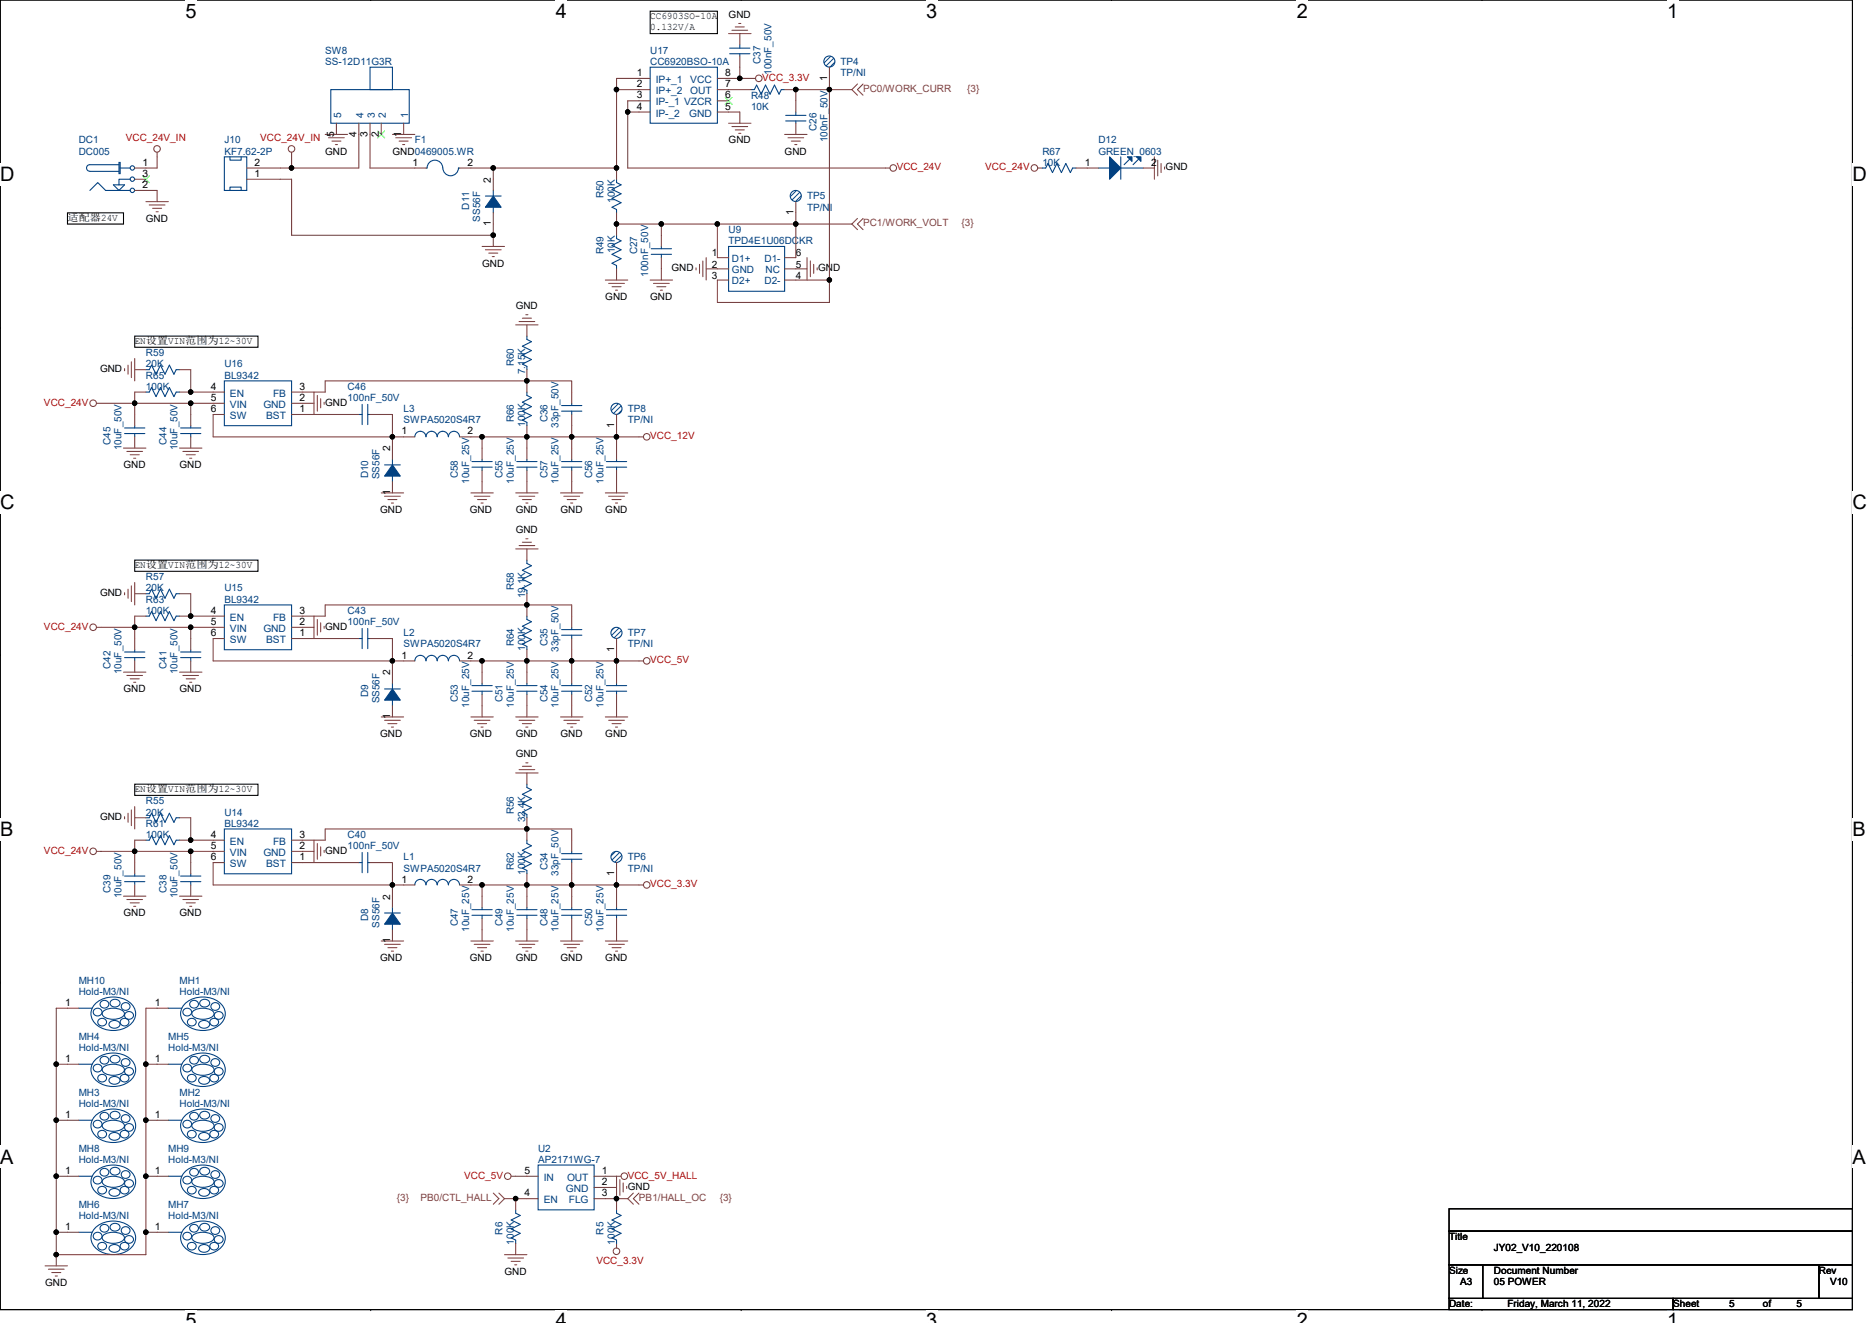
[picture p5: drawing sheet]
<svg xmlns="http://www.w3.org/2000/svg" width="297mm" height="210mm" viewBox="0 0 297 210" stroke-linecap="round" stroke-linejoin="round" font-family="sans-serif">
<defs><g id="words">
<g font-size="3.2">
<text x="29.4" y="2.8">5</text>
<text x="88.2" y="2.8">4</text>
<text x="147" y="2.8">3</text>
<text x="205.8" y="2.8">2</text>
<text x="264.5" y="2.8">1</text>
<text x="0" y="28.8">D</text>
<text x="293.9" y="28.8">D</text>
<text x="0" y="80.8">C</text>
<text x="293.9" y="80.8">C</text>
<text x="0" y="132.7">B</text>
<text x="293.9" y="132.7">B</text>
<text x="0" y="184.7">A</text>
<text x="293.9" y="184.7">A</text>
<text x="29.4" y="210.7">5</text>
<text x="88.2" y="210.7">4</text>
<text x="147" y="210.7">3</text>
<text x="205.8" y="210.7">2</text>
<text x="264.5" y="210.7">1</text>
</g>
<g font-size="1.6">
<text x="103.2" y="3">CC6903SO-10A</text>
<text x="103.2" y="4.8">0.132V/A</text>
<text x="115.6" y="2.8">GND</text>
<text x="101" y="12.1">1</text>
<text x="101" y="13.8">2</text>
<text x="101" y="15.6">3</text>
<text x="101" y="17.4">4</text>
<text x="115.1" y="17.4">5</text>
<text x="115.1" y="15.6">6</text>
<text x="115.1" y="13.8">7</text>
<text x="115.1" y="12.1">8</text>
<text x="131.2" y="12.8" transform="rotate(-90 131.2 12.8)">1</text>
<text x="53" y="21.7" transform="rotate(-90 53 21.7)">5</text>
<text x="56.6" y="21.7" transform="rotate(-90 56.6 21.7)">4</text>
<text x="58.3" y="21.7" transform="rotate(-90 58.3 21.7)">3</text>
<text x="60.1" y="21.7" transform="rotate(-90 60.1 21.7)">2</text>
<text x="63.7" y="21.7" transform="rotate(-90 63.7 21.7)">1</text>
<text x="115.6" y="22.8">GND</text>
<text x="22.6" y="26.3">1</text>
<text x="22.6" y="28.1">3</text>
<text x="22.6" y="29.8">2</text>
<text x="40.4" y="28.1">1</text>
<text x="40.4" y="26.3">2</text>
<text x="51.6" y="24.5">GND</text>
<text x="62.3" y="24.5">GND0469005.WR</text>
<text x="65.5" y="26.3">1</text>
<text x="74.2" y="26.3">2</text>
<text x="77.9" y="29" transform="rotate(-90 77.9 29)">2</text>
<text x="124.5" y="24.5">GND</text>
<text x="172.1" y="26.3">1</text>
<text x="182.6" y="26.3">2</text>
<text x="185" y="27">GND</text>
<text x="10.7" y="35">适配器24V</text>
<text x="23.2" y="35.2">GND</text>
<text x="77.9" y="35.9" transform="rotate(-90 77.9 35.9)">1</text>
<text x="125.9" y="34.2" transform="rotate(-90 125.9 34.2)">1</text>
<text x="112.9" y="40.7">1</text>
<text x="126.3" y="40.7">6</text>
<text x="76.5" y="42.3">GND</text>
<text x="96.1" y="47.6">GND</text>
<text x="103.2" y="47.6">GND</text>
<text x="106.5" y="43">GND</text>
<text x="112.9" y="42.5">2</text>
<text x="112.9" y="44.3">3</text>
<text x="126.3" y="44.3">4</text>
<text x="126.3" y="42.5">5</text>
<text x="129.8" y="43">GND</text>
<text x="81.8" y="49.1">GND</text>
<text x="15.9" y="59">GND</text>
<text x="21.4" y="54.6">EN设置VIN范围为12~30V</text>
<text x="33.5" y="61.8">4</text>
<text x="33.5" y="63.6">5</text>
<text x="33.5" y="65.4">6</text>
<text x="47.5" y="63.6">2</text>
<text x="47.5" y="65.4">1</text>
<text x="47.5" y="61.8">3</text>
<text x="51.6" y="64.4">GND</text>
<text x="61.9" y="71.6" transform="rotate(-90 61.9 71.6)">2</text>
<text x="63.7" y="69">1</text>
<text x="74.2" y="69">2</text>
<text x="97.4" y="67.9" transform="rotate(-90 97.4 67.9)">1</text>
<text x="19.6" y="74.3">GND</text>
<text x="28.5" y="74.3">GND</text>
<text x="60.3" y="81.4">GND</text>
<text x="61.9" y="78.6" transform="rotate(-90 61.9 78.6)">1</text>
<text x="74.5" y="81.4">GND</text>
<text x="81.8" y="81.4">GND</text>
<text x="88.9" y="81.4">GND</text>
<text x="96.1" y="81.4">GND</text>
<text x="81.8" y="84.6">GND</text>
<text x="15.9" y="94.6">GND</text>
<text x="21.4" y="90.1">EN设置VIN范围为12~30V</text>
<text x="33.5" y="97.4">4</text>
<text x="33.5" y="99.2">5</text>
<text x="33.5" y="101">6</text>
<text x="47.5" y="99.2">2</text>
<text x="47.5" y="101">1</text>
<text x="47.5" y="97.4">3</text>
<text x="51.6" y="99.9">GND</text>
<text x="61.9" y="107.2" transform="rotate(-90 61.9 107.2)">2</text>
<text x="63.7" y="104.5">1</text>
<text x="74.2" y="104.5">2</text>
<text x="97.4" y="103.5" transform="rotate(-90 97.4 103.5)">1</text>
<text x="19.6" y="109.9">GND</text>
<text x="28.5" y="109.9">GND</text>
<text x="60.3" y="117">GND</text>
<text x="61.9" y="114.2" transform="rotate(-90 61.9 114.2)">1</text>
<text x="74.5" y="117">GND</text>
<text x="81.8" y="117">GND</text>
<text x="88.9" y="117">GND</text>
<text x="96.1" y="117">GND</text>
<text x="21.4" y="125.7">EN设置VIN范围为12~30V</text>
<text x="81.8" y="120.2">GND</text>
<text x="15.9" y="130.2">GND</text>
<text x="33.5" y="133">4</text>
<text x="33.5" y="134.7">5</text>
<text x="33.5" y="136.5">6</text>
<text x="47.5" y="134.7">2</text>
<text x="47.5" y="136.5">1</text>
<text x="47.5" y="133">3</text>
<text x="51.6" y="135.5">GND</text>
<text x="61.9" y="142.8" transform="rotate(-90 61.9 142.8)">2</text>
<text x="63.7" y="140.1">1</text>
<text x="74.2" y="140.1">2</text>
<text x="97.4" y="139.1" transform="rotate(-90 97.4 139.1)">1</text>
<text x="19.6" y="145.4">GND</text>
<text x="28.5" y="145.4">GND</text>
<text x="61.9" y="149.7" transform="rotate(-90 61.9 149.7)">1</text>
<text x="60.3" y="152.5">GND</text>
<text x="74.5" y="152.5">GND</text>
<text x="81.8" y="152.5">GND</text>
<text x="88.9" y="152.5">GND</text>
<text x="96.1" y="152.5">GND</text>
<text x="10.3" y="159.6">1</text>
<text x="24.6" y="159.6">1</text>
<text x="10.3" y="168.5">1</text>
<text x="24.6" y="168.5">1</text>
<text x="10.3" y="177.4">1</text>
<text x="24.6" y="177.4">1</text>
<text x="10.3" y="186.3">1</text>
<text x="24.6" y="186.3">1</text>
<text x="83.2" y="189.9">4</text>
<text x="83.2" y="186.3">5</text>
<text x="95.5" y="188.1">2</text>
<text x="95.5" y="189.9">3</text>
<text x="95.5" y="186.3">1</text>
<text x="99.6" y="188.8">GND</text>
<text x="10.3" y="195.2">1</text>
<text x="24.6" y="195.2">1</text>
<text x="229.9" y="196.8">Title</text>
<text x="80" y="202.3">GND</text>
<text x="229.9" y="202.2">Size</text>
<text x="231.7" y="203.9">A3</text>
<text x="237" y="203.9">05 POWER</text>
<text x="237" y="198.6">JY02_V10_220108</text>
<text x="237" y="202.2">Document Number</text>
<text x="288.6" y="202.2">Rev</text>
<text x="290.4" y="203.9">V10</text>
<text x="7.2" y="204.1">GND</text>
<text x="229.9" y="207.5">Date:</text>
<text x="239.2" y="207.5">Friday, March 11, 2022</text>
<text x="265.5" y="207.5">Sheet</text>
<text x="274.4" y="207.5">5</text>
<text x="279.7" y="207.5">of</text>
<text x="285" y="207.5">5</text>
</g>
<g font-size="1.6" fill="#004080">
<text x="51.6" y="8.5">SW8</text>
<text x="51.6" y="10.3">SS-12D11G3R</text>
<text x="103.2" y="8.5">U17</text>
<text x="103.2" y="10.3">CC6920BSO-10A</text>
<text x="120.6" y="10.1" transform="rotate(-90 120.6 10.1)">C37</text>
<text x="122.4" y="11.9" transform="rotate(-90 122.4 11.9)">100nF_50V</text>
<text x="133.4" y="10.3">TP4</text>
<text x="104.1" y="13.2">IP+_1</text>
<text x="104.1" y="14.9">IP+_2</text>
<text x="104.1" y="16.7">IP-_1 VZCR</text>
<text x="109.5" y="14.9">OUT</text>
<text x="109.5" y="13.2">VCC</text>
<text x="119.2" y="15.6">R48</text>
<text x="119.2" y="17.4">10K</text>
<text x="133.4" y="12.1">TP/NI</text>
<text x="12.5" y="22.8">DC1</text>
<text x="35.6" y="22.8">J10</text>
<text x="54.1" y="18.7" transform="rotate(-90 54.1 18.7)">5</text>
<text x="57.7" y="18.7" transform="rotate(-90 57.7 18.7)">4</text>
<text x="59.5" y="18.7" transform="rotate(-90 59.5 18.7)">3</text>
<text x="61.2" y="18.7" transform="rotate(-90 61.2 18.7)">2</text>
<text x="64.8" y="18.7" transform="rotate(-90 64.8 18.7)">1</text>
<text x="65.8" y="22.8">F1</text>
<text x="104.1" y="18.5">IP-_2</text>
<text x="109.4" y="18.5">GND</text>
<text x="129.5" y="20.8" transform="rotate(-90 129.5 20.8)">C26</text>
<text x="131.3" y="22.6" transform="rotate(-90 131.3 22.6)">100nF_50V</text>
<text x="174.3" y="22.8">D12</text>
<text x="12.5" y="24.5">DC005</text>
<text x="35.6" y="24.5">KF7.62-2P</text>
<text x="165.4" y="24.5">R67</text>
<text x="165.4" y="26.3">10K</text>
<text x="174.3" y="24.5">GREEN_0603</text>
<text x="74.4" y="33.3" transform="rotate(-90 74.4 33.3)">D11</text>
<text x="76.2" y="35.2" transform="rotate(-90 76.2 35.2)">SS56F</text>
<text x="95.8" y="31.5" transform="rotate(-90 95.8 31.5)">R50</text>
<text x="97.5" y="32.2" transform="rotate(-90 97.5 32.2)">100K</text>
<text x="128.1" y="31.6">TP5</text>
<text x="128.1" y="33.4">TP/NI</text>
<text x="95.8" y="40.4" transform="rotate(-90 95.8 40.4)">R49</text>
<text x="97.5" y="40.2" transform="rotate(-90 97.5 40.2)">10K</text>
<text x="101.1" y="40.4" transform="rotate(-90 101.1 40.4)">C27</text>
<text x="115.6" y="37">U9</text>
<text x="115.6" y="38.8">TPD4E1U06DCKR</text>
<text x="116.1" y="41.6">D1+</text>
<text x="121.3" y="41.6">D1-</text>
<text x="102.9" y="43.9" transform="rotate(-90 102.9 43.9)">100nF_50V</text>
<text x="116.1" y="43.4">GND</text>
<text x="116.1" y="45.1">D2+</text>
<text x="121.3" y="45.1">D2-</text>
<text x="121.5" y="43.4">NC</text>
<text x="23.2" y="56.5">R59</text>
<text x="23.2" y="58.3">20K</text>
<text x="35.6" y="58.3">U16</text>
<text x="81.5" y="58.1" transform="rotate(-90 81.5 58.1)">R60</text>
<text x="83.3" y="59.4" transform="rotate(-90 83.3 59.4)">7.15K</text>
<text x="23.2" y="60.1">R65</text>
<text x="23.2" y="61.9">100K</text>
<text x="35.6" y="60.1">BL9342</text>
<text x="36.5" y="62.9">EN</text>
<text x="36.5" y="64.7">VIN</text>
<text x="41.8" y="64.7">GND</text>
<text x="43.3" y="62.9">FB</text>
<text x="55.2" y="61.9">C46</text>
<text x="55.2" y="63.6">100nF_50V</text>
<text x="64" y="65.4">L3</text>
<text x="99.6" y="65.4">TP8</text>
<text x="17.5" y="70.6" transform="rotate(-90 17.5 70.6)">C45</text>
<text x="19.3" y="71.5" transform="rotate(-90 19.3 71.5)">10uF_50V</text>
<text x="26.4" y="70.6" transform="rotate(-90 26.4 70.6)">C44</text>
<text x="28.2" y="71.5" transform="rotate(-90 28.2 71.5)">10uF_50V</text>
<text x="36.5" y="66.5">SW</text>
<text x="42.2" y="66.5">BST</text>
<text x="64" y="67.2">SWPA5020S4R7</text>
<text x="81.5" y="67" transform="rotate(-90 81.5 67)">R66</text>
<text x="83.3" y="67.7" transform="rotate(-90 83.3 67.7)">100K</text>
<text x="86.9" y="67" transform="rotate(-90 86.9 67)">C36</text>
<text x="88.6" y="67.9" transform="rotate(-90 88.6 67.9)">33pF_50V</text>
<text x="99.6" y="67.2">TP/NI</text>
<text x="58.4" y="75.9" transform="rotate(-90 58.4 75.9)">D10</text>
<text x="60.2" y="76.1" transform="rotate(-90 60.2 76.1)">SS56F</text>
<text x="72.6" y="75.9" transform="rotate(-90 72.6 75.9)">C58</text>
<text x="74.4" y="76.8" transform="rotate(-90 74.4 76.8)">10uF_25V</text>
<text x="79.8" y="75.9" transform="rotate(-90 79.8 75.9)">C55</text>
<text x="81.5" y="76.8" transform="rotate(-90 81.5 76.8)">10uF_25V</text>
<text x="86.9" y="75.9" transform="rotate(-90 86.9 75.9)">C57</text>
<text x="88.6" y="76.8" transform="rotate(-90 88.6 76.8)">10uF_25V</text>
<text x="94" y="75.9" transform="rotate(-90 94 75.9)">C56</text>
<text x="95.8" y="76.8" transform="rotate(-90 95.8 76.8)">10uF_25V</text>
<text x="23.2" y="95.7">R63</text>
<text x="23.2" y="92.1">R57</text>
<text x="23.2" y="93.9">20K</text>
<text x="35.6" y="93.9">U15</text>
<text x="35.6" y="95.7">BL9342</text>
<text x="81.5" y="93.7" transform="rotate(-90 81.5 93.7)">R58</text>
<text x="83.3" y="95" transform="rotate(-90 83.3 95)">19.1K</text>
<text x="23.2" y="97.4">100K</text>
<text x="36.5" y="98.5">EN</text>
<text x="36.5" y="100.3">VIN</text>
<text x="41.8" y="100.3">GND</text>
<text x="43.3" y="98.5">FB</text>
<text x="55.2" y="97.4">C43</text>
<text x="55.2" y="99.2">100nF_50V</text>
<text x="64" y="101">L2</text>
<text x="99.6" y="101">TP7</text>
<text x="17.5" y="106.2" transform="rotate(-90 17.5 106.2)">C42</text>
<text x="19.3" y="107" transform="rotate(-90 19.3 107)">10uF_50V</text>
<text x="26.4" y="106.2" transform="rotate(-90 26.4 106.2)">C41</text>
<text x="28.2" y="107" transform="rotate(-90 28.2 107)">10uF_50V</text>
<text x="36.5" y="102.1">SW</text>
<text x="42.2" y="102.1">BST</text>
<text x="64" y="102.8">SWPA5020S4R7</text>
<text x="81.5" y="102.6" transform="rotate(-90 81.5 102.6)">R64</text>
<text x="83.3" y="103.3" transform="rotate(-90 83.3 103.3)">100K</text>
<text x="86.9" y="102.6" transform="rotate(-90 86.9 102.6)">C35</text>
<text x="88.6" y="103.5" transform="rotate(-90 88.6 103.5)">33pF_50V</text>
<text x="99.6" y="102.8">TP/NI</text>
<text x="58.4" y="110.6" transform="rotate(-90 58.4 110.6)">D9</text>
<text x="60.2" y="111.7" transform="rotate(-90 60.2 111.7)">SS56F</text>
<text x="72.6" y="111.5" transform="rotate(-90 72.6 111.5)">C53</text>
<text x="74.4" y="112.4" transform="rotate(-90 74.4 112.4)">10uF_25V</text>
<text x="79.8" y="111.5" transform="rotate(-90 79.8 111.5)">C51</text>
<text x="81.5" y="112.4" transform="rotate(-90 81.5 112.4)">10uF_25V</text>
<text x="86.9" y="111.5" transform="rotate(-90 86.9 111.5)">C54</text>
<text x="88.6" y="112.4" transform="rotate(-90 88.6 112.4)">10uF_25V</text>
<text x="94" y="111.5" transform="rotate(-90 94 111.5)">C52</text>
<text x="95.8" y="112.4" transform="rotate(-90 95.8 112.4)">10uF_25V</text>
<text x="23.2" y="127.7">R55</text>
<text x="23.2" y="129.4">20K</text>
<text x="23.2" y="131.2">R61</text>
<text x="35.6" y="129.4">U14</text>
<text x="35.6" y="131.2">BL9342</text>
<text x="81.5" y="129.3" transform="rotate(-90 81.5 129.3)">R56</text>
<text x="83.3" y="130.5" transform="rotate(-90 83.3 130.5)">32.4K</text>
<text x="23.2" y="133">100K</text>
<text x="36.5" y="134.1">EN</text>
<text x="36.5" y="135.8">VIN</text>
<text x="36.5" y="137.6">SW</text>
<text x="41.8" y="135.8">GND</text>
<text x="42.2" y="137.6">BST</text>
<text x="43.3" y="134.1">FB</text>
<text x="55.2" y="133">C40</text>
<text x="55.2" y="134.8">100nF_50V</text>
<text x="64" y="136.5">L1</text>
<text x="99.6" y="136.5">TP6</text>
<text x="17.5" y="141.7" transform="rotate(-90 17.5 141.7)">C39</text>
<text x="19.3" y="142.6" transform="rotate(-90 19.3 142.6)">10uF_50V</text>
<text x="26.4" y="141.7" transform="rotate(-90 26.4 141.7)">C38</text>
<text x="28.2" y="142.6" transform="rotate(-90 28.2 142.6)">10uF_50V</text>
<text x="64" y="138.3">SWPA5020S4R7</text>
<text x="81.5" y="138.2" transform="rotate(-90 81.5 138.2)">R62</text>
<text x="83.3" y="138.9" transform="rotate(-90 83.3 138.9)">100K</text>
<text x="86.9" y="138.2" transform="rotate(-90 86.9 138.2)">C34</text>
<text x="88.6" y="139" transform="rotate(-90 88.6 139)">33pF_50V</text>
<text x="99.6" y="138.3">TP/NI</text>
<text x="58.4" y="146.2" transform="rotate(-90 58.4 146.2)">D8</text>
<text x="60.2" y="147.2" transform="rotate(-90 60.2 147.2)">SS56F</text>
<text x="72.6" y="147" transform="rotate(-90 72.6 147)">C47</text>
<text x="74.4" y="147.9" transform="rotate(-90 74.4 147.9)">10uF_25V</text>
<text x="79.8" y="147" transform="rotate(-90 79.8 147)">C49</text>
<text x="81.5" y="147.9" transform="rotate(-90 81.5 147.9)">10uF_25V</text>
<text x="86.9" y="147" transform="rotate(-90 86.9 147)">C48</text>
<text x="88.6" y="147.9" transform="rotate(-90 88.6 147.9)">10uF_25V</text>
<text x="94" y="147" transform="rotate(-90 94 147)">C50</text>
<text x="95.8" y="147.9" transform="rotate(-90 95.8 147.9)">10uF_25V</text>
<text x="12.5" y="156.1">MH10</text>
<text x="12.5" y="157.9">Hold-M3/NI</text>
<text x="28.5" y="156.1">MH1</text>
<text x="28.5" y="157.9">Hold-M3/NI</text>
<text x="12.5" y="165">MH4</text>
<text x="12.5" y="166.8">Hold-M3/NI</text>
<text x="26.7" y="165">MH5</text>
<text x="26.7" y="166.8">Hold-M3/NI</text>
<text x="12.5" y="173.9">MH3</text>
<text x="28.5" y="173.9">MH2</text>
<text x="12.5" y="175.7">Hold-M3/NI</text>
<text x="28.5" y="175.7">Hold-M3/NI</text>
<text x="12.5" y="182.8">MH8</text>
<text x="12.5" y="184.6">Hold-M3/NI</text>
<text x="26.7" y="182.8">MH9</text>
<text x="26.7" y="184.6">Hold-M3/NI</text>
<text x="85.4" y="182.8">U2</text>
<text x="85.4" y="184.6">AP2171WG-7</text>
<text x="12.5" y="191.7">MH6</text>
<text x="26.7" y="191.7">MH7</text>
<text x="86.3" y="191">EN</text>
<text x="86.3" y="187.4">IN</text>
<text x="89.8" y="189.2">GND</text>
<text x="90" y="187.4">OUT</text>
<text x="90.3" y="191">FLG</text>
<text x="12.5" y="193.4">Hold-M3/NI</text>
<text x="26.7" y="193.4">Hold-M3/NI</text>
<text x="79.8" y="195.9" transform="rotate(-90 79.8 195.9)">R6</text>
<text x="81.5" y="197.5" transform="rotate(-90 81.5 197.5)">100K</text>
<text x="95.8" y="195.9" transform="rotate(-90 95.8 195.9)">R5</text>
<text x="97.5" y="197.5" transform="rotate(-90 97.5 197.5)">100K</text>
</g>
<g font-size="1.6" fill="#f00">
<text x="120.9" y="12.8">VCC_3.3V</text>
<text x="20" y="22.4">VCC_24V_IN</text>
<text x="41.3" y="22.4">VCC_24V_IN</text>
<text x="142.3" y="27">VCC_24V</text>
<text x="156.3" y="27">VCC_24V</text>
<text x="7" y="64.4">VCC_24V</text>
<text x="103.2" y="69.7">VCC_12V</text>
<text x="7" y="99.9">VCC_24V</text>
<text x="103.2" y="105.3">VCC_5V</text>
<text x="7" y="135.5">VCC_24V</text>
<text x="103.2" y="140.8">VCC_3.3V</text>
<text x="73.7" y="187">VCC_5V</text>
<text x="99.6" y="187">VCC_5V_HALL</text>
<text x="94.6" y="200.6">VCC_3.3V</text>
</g>
<g font-size="1.6" fill="#804040">
<text x="136.9" y="14.6">PC0/WORK_CURR</text>
<text x="153.5" y="14.6">{3}</text>
<text x="136.9" y="35.9">PC1/WORK_VOLT</text>
<text x="152.6" y="35.9">{3}</text>
<text x="63" y="190.6">{3}</text>
<text x="66.7" y="190.6">PB0/CTL_HALL</text>
<text x="101.4" y="190.6">PB1/HALL_OC</text>
<text x="114.2" y="190.6">{3}</text>
</g>
</g></defs>
<path d="M0 0h293.9v207.9h-293.9z" fill="none" stroke="#000" stroke-width=".17"/>
<g fill="#fff">
<path d="M29.4 0h1.8v3.5h-1.8z"/>
<path d="M29.4 207.9h1.8v2h-1.8z"/>
</g>
<path d="M58.8 0h.1M58.8 207.9h.1" fill="none" stroke="#000" stroke-width=".17"/>
<g fill="#fff">
<path d="M88.2 0h1.8v3.5h-1.8z"/>
<path d="M88.2 207.9h1.8v2h-1.8z"/>
</g>
<path d="M117.6 0h.1M117.6 207.9h.1" fill="none" stroke="#000" stroke-width=".17"/>
<g fill="#fff">
<path d="M147 0h1.7v3.5h-1.7z"/>
<path d="M147 207.9h1.7v2h-1.7z"/>
</g>
<path d="M176.4 0h.1M176.4 207.9h.1" fill="none" stroke="#000" stroke-width=".17"/>
<g fill="#fff">
<path d="M205.8 0h1.7v3.5h-1.7z"/>
<path d="M205.8 207.9h1.7v2h-1.7z"/>
</g>
<path d="M235.2 0h.1M235.2 207.9h.1" fill="none" stroke="#000" stroke-width=".17"/>
<g fill="#fff">
<path d="M264.5 0h1.8v3.5h-1.8z"/>
<path d="M264.5 207.9h1.8v2h-1.8z"/>
<path d="M0 26h2.3v3.5h-2.3z"/>
<path d="M293.9 26h2.3v3.5h-2.3z"/>
<path d="M0 77.9h2.3v3.5h-2.3z"/>
<path d="M293.9 77.9h2.3v3.5h-2.3z"/>
</g>
<path d="M0 52h.1M293.9 52h.1" fill="none" stroke="#000" stroke-width=".17"/>
<g fill="#fff">
<path d="M0 129.9h2.1v3.5h-2.1z"/>
<path d="M293.9 129.9h2.1v3.5h-2.1z"/>
</g>
<path d="M0 103.9h.1M293.9 103.9h.1" fill="none" stroke="#000" stroke-width=".17"/>
<g fill="#fff">
<path d="M0 181.9h2.2v3.5h-2.2z"/>
<path d="M293.9 181.9h2.2v3.5h-2.2z"/>
</g>
<g fill="none" stroke="#000" stroke-width=".17">
<path d="M103.2 1.8h10.6v3.5h-10.6zM10.7 33.8h8.9v1.8h-8.9zM21.4 53.3h19.5v1.8h-19.5zM21.4 88.9h19.5v1.8h-19.5zM21.4 124.5h19.5v1.7h-19.5zM0 155.9h.1M293.9 155.9h.1M229.9 191.9h64v3.5h-64zM229.9 195.4h64v5.3h-64zM229.9 200.7h5.4v5.4h-5.4zM229.9 206.1h35.6v1.8h-35.6zM235.3 200.7h53.3v5.4h-53.3z"/>
<path d="M265.5 206.1h28.4v1.8h-28.4zM288.6 200.7h5.3v5.4h-5.3z"/>
</g>
<g fill="none" stroke="#804040" stroke-width=".17">
<path d="M115.6 5.3h3.6M115.6 19.6h3.6M116.1 4.8h2.5M116.7 4.3h1.4M117.2 3.7h.4M119.2 12.4h.7M136.1 13.3l-.9 .9 .9 .9M136.9 13.3l-.8 .9 .8 .9M23.2 32h3.5M23.7 32.5h2.5M24.2 33.1h1.5M24.8 33.6h.3"/>
<path d="M24.9 24.2v.7M46.3 24.2v.7M51.6 21.3h3.6M52.1 21.9h2.5M52.7 22.4h1.4M53.2 22.9h.3M62.3 21.3h3.5M62.8 21.9h2.5M63.3 22.4h1.5M63.9 22.9h.3M76.5 39.1h3.5M77 39.6h2.5"/>
<path d="M116.1 20.1h2.5M116.7 20.6h1.4M117.2 21.2h.4M124.5 21.3h3.6M125 21.9h2.5M125.6 22.4h1.4M126.1 22.9h.3M136.1 34.7l-.9 .9 .9 .8M136.9 34.7l-.8 .9 .8 .8M140.5 26.7h.7M164.7 26.7h.7M183.2 24.9v3.5"/>
<path d="M183.7 25.4v2.5M184.2 26v1.4M184.8 26.5v.3M19.8 58.5v.3M20.3 58v1.4M20.8 57.4v2.5M21.4 56.9v3.6M23.2 58.7h.1M28.5 58.7h.1M77.6 40.2h1.4M78.1 40.7h.3M81.8 51.6h3.6"/>
<path d="M82.4 51h2.5M82.9 50.5h1.4M83.4 50h.4M96.1 44.4h3.5M96.6 45h2.5M97.1 45.5h1.4M97.7 46.1h.3M103.2 44.4h3.5M103.7 45h2.5M104.2 45.5h1.5M104.8 46.1h.3M110.4 42.5v.3"/>
<path d="M111 42v1.4M111.5 41.4v2.5M112.1 40.9v3.5M128.1 40.9v3.5M128.6 41.4v2.5M129.1 42v1.4M129.7 42.5v.3M15.3 64h.7M19.6 71.1h3.6M20.1 71.6h2.5M20.7 72.2h1.4M21.2 72.7h.3"/>
<path d="M28.5 71.1h3.5M29 71.6h2.5M29.5 72.2h1.5M30.1 72.7h.3M49.8 62.2v3.6M50.4 62.8v2.5M50.9 63.3v1.4M51.4 63.8v.4M60.5 78.2h3.5M61 78.8h2.5M61.5 79.3h1.5M62.1 79.8h.3"/>
<path d="M74.7 78.2h3.6M75.2 78.8h2.5M75.8 79.3h1.4M76.3 79.8h.4M81.8 78.2h3.6M82.4 78.8h2.5M82.9 79.3h1.4M83.4 79.8h.4M88.9 78.2h3.6M89.5 78.8h2.5M90 79.3h1.4M90.5 79.8h.4"/>
<path d="M96.1 78.2h3.5M96.6 78.8h2.5M97.1 79.3h1.4M97.7 79.8h.3M101.4 69.3h.7M15.3 99.6h.7M19.8 94.1v.3M20.3 93.5v1.5M20.8 93v2.5M21.4 92.5v3.5M23.2 97.8h.1M28.5 97.8h.1"/>
<path d="M49.8 97.8v3.5M50.4 98.3v2.5M50.9 98.8v1.5M51.4 99.4v.3M81.8 87.1h3.6M82.4 86.6h2.5M82.9 86.1h1.4M83.4 85.5h.4M19.6 106.7h3.6M20.1 107.2h2.5M20.7 107.7h1.4M21.2 108.3h.3"/>
<path d="M21.4 101.3v1.8M21.4 104.9v1.8M28.5 106.7h3.5M29 107.2h2.5M29.5 107.7h1.5M30.1 108.3h.3M30.3 101.3v1.8M30.3 104.9v1.8M60.5 113.8h3.5M61 114.3h2.5M61.5 114.9h1.5M62.1 115.4h.3"/>
<path d="M74.7 113.8h3.6M75.2 114.3h2.5M75.8 114.9h1.4M76.3 115.4h.4M81.8 113.8h3.6M82.4 114.3h2.5M82.9 114.9h1.4M83.4 115.4h.4M88.9 113.8h3.6M89.5 114.3h2.5M90 114.9h1.4M90.5 115.4h.4"/>
<path d="M96.1 113.8h3.5M96.6 114.3h2.5M97.1 114.9h1.4M97.7 115.4h.3M101.4 104.9h.7M15.3 135.1h.7M19.8 129.6v.4M20.3 129.1v1.4M20.8 128.5v2.5M21.4 128v3.6M49.8 133.3v3.6M50.4 133.9v2.5"/>
<path d="M50.9 134.4v1.4M51.4 135v.3M81.8 122.7h3.6M82.4 122.2h2.5M82.9 121.6h1.4M83.4 121.1h.4M83.6 133.3h.1M83.6 138.7h.1M19.6 142.2h3.6M20.1 142.8h2.5M20.7 143.3h1.4M21.2 143.8h.3"/>
<path d="M28.5 142.2h3.5M29 142.8h2.5M29.5 143.3h1.5M30.1 143.8h.3M60.5 149.4h3.5M61 149.9h2.5M61.5 150.4h1.5M62.1 151h.3M74.7 149.4h3.6M75.2 149.9h2.5M75.8 150.4h1.4M76.3 151h.4"/>
<path d="M81.8 149.4h3.6M82.4 149.9h2.5M82.9 150.4h1.4M83.4 151h.4M88.9 149.4h3.6M89.5 149.9h2.5M90 150.4h1.4M90.5 151h.4M96.1 149.4h3.5M96.6 149.9h2.5M97.1 150.4h1.4M97.7 151h.3"/>
<path d="M101.4 140.5h.7M10.7 168.9h1.8M24.9 168.9h1.8M78.3 189.4l.9 .8-.9 .9M79.2 189.4l.8 .8-.8 .9M80 199.1h3.6M80.6 199.7h2.5M81.1 186.7h.7M97.8 197.4v.7M98.4 187.2v2.5M98.5 186.7h-.7v3.5M98.9 187.7v1.5"/>
<path d="M99.4 188.3v.3M100.5 189.4l-.9 .8 .9 .9M101.4 189.4l-.9 .8 .9 .9M7.2 200.9h3.5M7.7 201.4h2.5M8.2 202h1.4M8.8 202.5h.3M81.1 200.2h1.4M81.7 200.7h.3"/>
<circle cx="120.4" cy="12.4" r=".52"/>
<circle cx="24.9" cy="23.6" r=".52"/>
<circle cx="46.3" cy="23.6" r=".52"/>
<circle cx="141.7" cy="26.7" r=".52"/>
<circle cx="164.1" cy="26.7" r=".52"/>
<circle cx="14.8" cy="64" r=".52"/>
<circle cx="102.6" cy="69.3" r=".52"/>
<circle cx="14.8" cy="99.6" r=".52"/>
<circle cx="102.6" cy="104.9" r=".52"/>
<circle cx="14.8" cy="135.1" r=".52"/>
<circle cx="102.6" cy="140.5" r=".52"/>
<circle cx="80.6" cy="186.7" r=".52"/>
<circle cx="97.8" cy="198.6" r=".52"/>
<circle cx="99.1" cy="186.7" r=".52"/>
</g>
<g fill="none" stroke="#004080" stroke-width=".17">
<path d="M23.2 58.7h.5l.3-.7 .8 1.4 .7-1.4 .7 1.4 .7-1.4 .7 1.4 .4-.7h.5M23.2 97.8h.5l.3-.7 .8 1.4 .7-1.4 .7 1.4 .7-1.4 .7 1.4 .4-.7h.5M19.8 104.4h3.2M19.8 103.5h3.2M21.4 103.1v.4M21.4 104.4v.5M28.7 104.4h3.2M28.7 103.5h3.2M30.3 103.1v.4M30.3 104.4v.5M83.6 133.3v.6l.7 .3-1.4 .8 1.4 .7-1.4 .7 1.4 .7-1.4 .7 .7 .4v.5M12.5 168.9h2.1"/>
<path d="M15 169.1a.68 .68 0 0 1 1-.1 .68 .68 0 0 1 0 1 .68 .68 0 0 1-1 0 .57 .57 0 0 1 0-.9zM15.2 168.1a4.3 4.3 0 0 1 6 .5 2.25 2.25 0 0 1-1 3.3 4.2 4.2 0 0 1-5.4-1 2.13 2.13 0 0 1 .4-2.8zM15.7 170.7a.64 .64 0 0 1 1 0 .64 .64 0 0 1-.2 1 .64 .64 0 0 1-.8-.2 .64 .64 0 0 1 0-.8zM16.1 167.8a.68 .68 0 0 1 1 0 .68 .68 0 0 1 0 1 .68 .68 0 0 1-1-.1 .57 .57 0 0 1 0-.9zM16.3 169.5a2.68 2.68 0 0 1 3.4 0v.3a1.25 1.25 0 0 1-1.2 .8 2.54 2.54 0 0 1-2.2-.5l-.1-.3zM17.5 171a.97 .97 0 0 1 1.5 .5 .94 .94 0 0 1-.8 .6 .94 .94 0 0 1-.9-.6zM17.7 167.7a.78 .78 0 0 1 .9-.2 .78 .78 0 0 1 .4 .8 .78 .78 0 0 1-.9 .4 .78 .78 0 0 1-.6-.8zM19.3 170.7a.64 .64 0 0 1 1 0 .64 .64 0 0 1-.3 1 .64 .64 0 0 1-.8-.2 .64 .64 0 0 1 .1-.8zM19.4 168.2a.68 .68 0 0 1 1-.1 .68 .68 0 0 1 0 1 .68 .68 0 0 1-1 0 .57 .57 0 0 1 0-.9zM20 169.6a.65 .65 0 0 1 1 0 .65 .65 0 0 1-.3 1 .64 .64 0 0 1-.8-.2 .64 .64 0 0 1 .1-.8zM26.7 168.9h2.1M29.2 169.1a.68 .68 0 0 1 1-.1 .68 .68 0 0 1 0 1 .68 .68 0 0 1-1 0 .57 .57 0 0 1 0-.9z"/>
<path d="M29.4 168.1a4.3 4.3 0 0 1 6 .5 2.25 2.25 0 0 1-1 3.3 4.2 4.2 0 0 1-5.4-1 2.13 2.13 0 0 1 .4-2.8zM29.9 170.7a.64 .64 0 0 1 1 0 .64 .64 0 0 1-.2 1 .64 .64 0 0 1-.8-.2 .64 .64 0 0 1 0-.8zM30.3 167.8a.68 .68 0 0 1 1 0 .68 .68 0 0 1 0 1 .68 .68 0 0 1-1-.1 .57 .57 0 0 1 0-.9zM30.5 169.5a2.68 2.68 0 0 1 3.4 0l.1 .3a1.25 1.25 0 0 1-1.2 .8 2.54 2.54 0 0 1-2.3-.5l-.1-.3zM31.8 171a.97 .97 0 0 1 1.5 .5 .94 .94 0 0 1-.9 .6 .94 .94 0 0 1-.9-.6zM31.9 167.7a.78 .78 0 0 1 .9-.2 .78 .78 0 0 1 .4 .8 .78 .78 0 0 1-.9 .4 .78 .78 0 0 1-.6-.8zM33.5 170.7a.64 .64 0 0 1 1 0 .64 .64 0 0 1-.2 1 .64 .64 0 0 1-.8-.2 .64 .64 0 0 1 0-.8zM33.7 168.2a.68 .68 0 0 1 .9-.1 .68 .68 0 0 1 0 1 .68 .68 0 0 1-.9 0 .57 .57 0 0 1 0-.9zM34.2 169.6a.65 .65 0 0 1 1 0 .65 .65 0 0 1-.2 1 .64 .64 0 0 1-.8-.2 .64 .64 0 0 1 0-.8z"/>
</g>
<circle cx="97.8" cy="64.9" r=".88" fill="#fff"/>
<g fill="#004080" stroke="#004080" stroke-width=".17">
<path d="M62.3 144.9l1.2 1.8h-2.5z" fill-rule="evenodd"/>
<circle cx="97.8" cy="64.9" r=".88"/>
</g>
<g fill="none" stroke="#804040" stroke-width=".17">
<path d="M53.4 19.6v1.7M56.9 19.6v1.7M58.7 19.6v1.7M60.5 19.6v1.7M64 19.6v1.7M119.2 14.2h.1M124.5 14.2h.1M21.4 26.7h1.8M21.4 28.4h1.8M21.4 30.2h1.8M97.8 37.3h.1M104.9 37.3v1.8"/>
<path d="M165.4 26.7h.1M170.7 26.7h.1M97.8 42.7h.1M104.9 40.9v1.8M64 69.3h1.8M72.9 69.3h1.8M90.7 62.2v1.8M90.7 65.8v1.8M97.8 65.8v1.8M33.8 97.8h1.8M33.8 99.6h1.8M46.3 99.6h1.7"/>
<path d="M46.3 97.8h1.7M33.8 101.3h1.8M46.3 101.3h1.7M64 104.9h1.8M72.9 104.9h1.8M55.2 136.9h1.7M58.7 136.9h1.8M83.6 124.5h.1M83.6 129.8h.1M90.7 133.4v1.7M90.7 136.9v1.8M62.3 147.6v1.8"/>
<path d="M62.3 142.2v1.8M76.5 142.2v1.8M76.5 145.8v1.8M83.6 142.2v1.8M83.6 145.8v1.8M10.7 177.8h1.8M24.9 177.8h1.8M81.8 192h.1M81.8 197.4h.1M83.6 190.2h1.8M83.6 186.7h1.8M94.3 186.7h1.8"/>
<path d="M94.3 188.5h1.8M94.3 190.2h1.8"/>
</g>
<g fill="none" stroke="#004080" stroke-width=".17">
<path d="M52.5 14.2h12.4v5.4h-12.4zM58.7 10.7h3.6v3.5h-3.6zM119.2 14.2h.5l.4-.7 .7 1.4 .7-1.4 .7 1.4 .7-1.4 .7 1.4 .4-.7h.5M14.2 26.1a.52 .52 0 0 0-.5 .6 .52 .52 0 0 0 .5 .5M14.3 26.1h4.6M14.3 27.2h4.6M14.3 30.2l1.2-1.2 1.3 1.2h3.9M18 29.3h1.8l-.9 .9zM18.9 25.8h.2v1.8h-.2zM19.1 26.7h1.6M20.7 28.4h-1.8v.9M97.8 37.3v.6l.7 .3-1.4 .7 1.4 .7-1.4 .8 1.4 .7-1.4 .7 .7 .3v.6"/>
<path d="M103.3 39.5h3.2M104.9 39.1v.4M165.4 26.7h.5l.4-.7 .7 1.4 .7-1.4 .7 1.4 .7-1.4 .7 1.4 .4-.7h.5M103.3 40.4h3.2M104.9 40.4v.5M65.8 69.3a.88 .88 0 0 1 .9-.8 .88 .88 0 0 1 .9 .8 .89 .89 0 0 1 .9-.8 .89 .89 0 0 1 .9 .8M69.4 69.3a.88 .88 0 0 1 .9-.8 .88 .88 0 0 1 .8 .8M71.2 69.3a.88 .88 0 0 1 .8-.8 .88 .88 0 0 1 .9 .8M89.1 65.3h3.2M89.1 64.4h3.2M90.7 64v.4M90.7 65.3v.5"/>
<path d="M35.6 96h10.7v7.1h-10.7zM69.4 104.9a.89 .89 0 0 0-.9-.9 .89 .89 0 0 0-.9 .9 .88 .88 0 0 0-.9-.9 .88 .88 0 0 0-.9 .9M71.1 104.9a.88 .88 0 0 0-.8-.9 .88 .88 0 0 0-.9 .9M72.9 104.9a.88 .88 0 0 0-.9-.9 .88 .88 0 0 0-.8 .9M56.9 136.9h.6M57.5 135.3v3.2M58.4 136.9h.3M58.4 135.3v3.2M83.6 124.5v.5l.7 .3-1.4 .8 1.4 .7-1.4 .7 1.4 .7-1.4 .7 .7 .4v.5M89.1 136.4h3.2M89.1 135.5h3.2M90.7 135.1v.4"/>
<path d="M90.7 136.4v.5M61 144.9h2.5M62.3 144v.9M62.3 146.7v.9M74.9 145.3h3.2M74.9 144.4h3.2M76.5 144v.4M76.5 145.3v.5M82 145.3h3.2M82 144.4h3.2M83.6 144v.4M83.6 145.3v.5"/>
<path d="M12.5 177.8h2.1M15 178a.68 .68 0 0 1 1-.1 .68 .68 0 0 1 0 1 .68 .68 0 0 1-1-.1 .57 .57 0 0 1 0-.8zM15.2 177a4.3 4.3 0 0 1 6 .5 2.25 2.25 0 0 1-1 3.2 4.2 4.2 0 0 1-5.4-.9 2.13 2.13 0 0 1 .4-2.8zM15.7 179.6a.64 .64 0 0 1 1 0 .64 .64 0 0 1-.2 1 .64 .64 0 0 1-.8-.2 .64 .64 0 0 1 0-.8zM16.1 176.7a.68 .68 0 0 1 1 0 .68 .68 0 0 1 0 1 .68 .68 0 0 1-1-.1 .57 .57 0 0 1 0-.9zM16.3 178.4a2.68 2.68 0 0 1 3.4 0v.3a1.25 1.25 0 0 1-1.2 .8 2.54 2.54 0 0 1-2.2-.6l-.1-.2zM17.5 179.9a.97 .97 0 0 1 1.5 .5 .94 .94 0 0 1-.8 .6 .94 .94 0 0 1-.9-.6zM17.7 176.6a.78 .78 0 0 1 .9-.2 .78 .78 0 0 1 .4 .8 .78 .78 0 0 1-.9 .4 .78 .78 0 0 1-.6-.8zM19.3 179.6a.64 .64 0 0 1 1 0 .64 .64 0 0 1-.3 1 .64 .64 0 0 1-.8-.2 .64 .64 0 0 1 .1-.8zM19.4 177.1a.68 .68 0 0 1 1-.1 .68 .68 0 0 1 0 1 .68 .68 0 0 1-1 0 .57 .57 0 0 1 0-.9zM20 178.5a.65 .65 0 0 1 1 0 .65 .65 0 0 1-.3 1 .64 .64 0 0 1-.8-.2 .64 .64 0 0 1 .1-.8zM26.7 177.8h2.1"/>
<path d="M29.2 178a.68 .68 0 0 1 1-.1 .68 .68 0 0 1 0 1 .68 .68 0 0 1-1-.1 .57 .57 0 0 1 0-.8zM29.4 177a4.3 4.3 0 0 1 6 .5 2.25 2.25 0 0 1-1 3.2 4.2 4.2 0 0 1-5.4-.9 2.13 2.13 0 0 1 .4-2.8zM29.9 179.6a.64 .64 0 0 1 1 0 .64 .64 0 0 1-.2 1 .64 .64 0 0 1-.8-.2 .64 .64 0 0 1 0-.8zM30.3 176.7a.68 .68 0 0 1 1 0 .68 .68 0 0 1 0 1 .68 .68 0 0 1-1-.1 .57 .57 0 0 1 0-.9zM30.5 178.4a2.68 2.68 0 0 1 3.4 0l.1 .3a1.25 1.25 0 0 1-1.2 .8 2.54 2.54 0 0 1-2.3-.6l-.1-.2zM31.8 179.9a.97 .97 0 0 1 1.5 .5 .94 .94 0 0 1-.9 .6 .94 .94 0 0 1-.9-.6zM31.9 176.6a.78 .78 0 0 1 .9-.2 .78 .78 0 0 1 .4 .8 .78 .78 0 0 1-.9 .4 .78 .78 0 0 1-.6-.8zM33.5 179.6a.64 .64 0 0 1 1 0 .64 .64 0 0 1-.2 1 .64 .64 0 0 1-.8-.2 .64 .64 0 0 1 0-.8zM33.7 177.1a.68 .68 0 0 1 .9-.1 .68 .68 0 0 1 0 1 .68 .68 0 0 1-.9 0 .57 .57 0 0 1 0-.9zM34.2 178.5a.65 .65 0 0 1 1 0 .65 .65 0 0 1-.2 1 .64 .64 0 0 1-.8-.2 .64 .64 0 0 1 0-.8zM81.8 192v.6l.7 .3-1.4 .7 1.4 .7-1.4 .8 1.4 .6-1.4 .8 .7 .3v.6M85.4 184.9h8.9v7.1h-8.9z"/>
<circle cx="21" cy="30.2" r=".35"/>
<circle cx="21" cy="28.4" r=".35"/>
<circle cx="21" cy="26.7" r=".35"/>
</g>
<path d="M22.6 27.9l1.1 1.1M23.7 27.9l-1.1 1.1M60 20.8l1 1.1M61 20.8l-1.1 1.1" fill="none" stroke="#0f0" stroke-width=".16"/>
<circle cx="97.8" cy="136" r=".88" fill="#fff"/>
<g fill="#004080" stroke="#004080" stroke-width=".17">
<path d="M176.1 24.9l1.7 1.8-1.7 1.7z" fill-rule="evenodd"/>
<path d="M178.9 24.9h.7v.7z" fill-rule="evenodd"/>
<path d="M180.3 24.9h.7v.7z" fill-rule="evenodd"/>
<path d="M62.3 73.8l1.2 1.8h-2.5z" fill-rule="evenodd"/>
<path d="M62.3 109.3l1.2 1.8h-2.5z" fill-rule="evenodd"/>
<path d="M78.3 31.1l1.2 1.8h-2.5z" fill-rule="evenodd"/>
<circle cx="97.8" cy="136" r=".88"/>
</g>
<g fill="none" stroke="#804040" stroke-width=".17">
<path d="M117.4 8.9v1.8M117.4 5.3v1.8M126.3 19.6v1.7M126.3 16v1.8M39.2 28.4h5.3M39.2 26.7h5.3M65.8 26.7h1.8M72.9 26.7h1.8M78.3 33.8v1.8M78.3 28.4v1.8M172.5 26.7h1.8M181.4 26.7h1.8"/>
<path d="M113.8 40.9h1.8M113.8 42.7h1.8M113.8 44.4h1.8M124.5 44.4h1.8M124.5 42.7h1.8M124.5 40.9h1.8M33.8 62.2h1.8M33.8 64h1.8M33.8 65.8h1.8M46.3 65.8h1.7M46.3 64h1.7M46.3 62.2h1.7"/>
<path d="M55.2 65.8h1.7M58.7 65.8h1.8M62.3 76.5v1.7M62.3 71.1v1.8M76.5 71.1v1.8M76.5 74.7v1.8M83.6 97.8h.1M83.6 88.9h.1M83.6 94.2h.1M90.7 97.8v1.8M55.2 101.3h1.7M58.7 101.3h1.8"/>
<path d="M62.3 112v1.8M62.3 106.7v1.8M76.5 106.7v1.8M76.5 110.2v1.8M83.6 103.1h.1M83.6 106.7v1.8M83.6 110.2v1.8M90.7 101.3v1.8M21.4 136.9v1.8M23.2 129.8h.1M23.2 133.3h.1M28.5 129.8h.1"/>
<path d="M28.5 133.3h.1M30.3 136.9v1.8M33.8 133.3h1.8M33.8 135.1h1.8M33.8 136.9h1.8M46.3 136.9h1.7M46.3 135.1h1.7M46.3 133.3h1.7M97.8 136.9v1.8M21.4 140.5v1.7M30.3 140.5v1.7M64 140.5h1.8"/>
<path d="M72.9 140.5h1.8M90.7 142.2v1.8M90.7 145.8v1.8M97.8 142.2v1.8M97.8 145.8v1.8M10.7 186.7h1.8M10.7 195.6h1.8M24.9 186.7h1.8M97.8 192h.1M97.8 197.4h.1"/>
</g>
<g fill="none" stroke="#004080" stroke-width=".17">
<path d="M115.8 7.6h3.2M115.8 8.5h3.2M117.4 8.5v.4M117.4 7.1v.5M124.7 18.3h3.2M124.7 19.2h3.2M126.3 19.2v.4M126.3 17.8v.5M35.6 24.9h3.6v5.3h-3.6zM36.5 24.9v.5h1.8v-.5M36.5 30.2v-.5h1.8v.5M67.6 26.7l.2-.1a1.24 1.24 0 0 1 1.2-1.2 1.24 1.24 0 0 1 1.2 1.2 1.25 1.25 0 0 0 1.3 1.3 1.25 1.25 0 0 0 1.2-1.3l.2 .1"/>
<path d="M77 31.1h2.5M78.3 30.2v.9M78.3 32.9v.9M115.6 39.1h8.9v7.1h-8.9zM174.3 26.7h1.8M177.8 24.9v3.5M177.8 26.7h3.6M179.3 25.3l-.9 .8M180.7 25.3l-.9 .8M35.6 60.5h10.7v7.1h-10.7zM56.9 65.8h.6M57.5 64.2v3.2"/>
<path d="M58.4 65.8h.3M58.4 64.2v3.2M61 73.8h2.5M62.3 72.9v.9M62.3 75.6v.9M74.9 74.1h3.2M74.9 73.3h3.2M76.5 72.9v.4M76.5 74.1v.6M57.5 99.7v3.3M58.4 99.7v3.3M83.6 97.8v.5l.7 .4-1.4 .7 1.4 .7-1.4 .7 1.4 .7-1.4 .7 .7 .4v.5"/>
<path d="M83.6 88.9v.5l.7 .4-1.4 .7 1.4 .7-1.4 .7 1.4 .7-1.4 .7 .7 .4v.5M89.1 99.9h3.2M90.7 99.6v.3M56.9 101.3h.6M58.4 101.3h.3M61 109.3h2.5M62.3 108.5v.8M62.3 111.1v.9M74.9 109.7h3.2M74.9 108.8h3.2M76.5 108.5v.3M76.5 109.7v.5"/>
<path d="M82 109.7h3.2M82 108.8h3.2M83.6 108.5v.3M83.6 109.7v.5M89.1 100.8h3.2M90.7 100.8v.5M19.8 139.9h3.2M19.8 139h3.2M21.4 138.7v.3M21.4 139.9v.6M23.2 129.8h.5l.3-.7 .8 1.4 .7-1.4 .7 1.4 .7-1.4 .7 1.4 .4-.7h.5M23.2 133.4h.5l.3-.8 .8 1.5 .7-1.5 .7 1.5 .7-1.5 .7 1.5 .4-.7h.5"/>
<path d="M28.7 139.9h3.2M28.7 139h3.2M30.3 138.7v.3M30.3 139.9v.6M35.6 131.6h10.7v7.1h-10.7zM69.4 140.4a.89 .89 0 0 0-.9-.8 .89 .89 0 0 0-.9 .8 .88 .88 0 0 0-.9-.8 .88 .88 0 0 0-.9 .8M71.1 140.4a.88 .88 0 0 0-.8-.8 .88 .88 0 0 0-.9 .8M72.9 140.4a.88 .88 0 0 0-.9-.8 .88 .88 0 0 0-.8 .8M89.1 145.3h3.2M89.1 144.4h3.2M90.7 144v.4M90.7 145.3v.5"/>
<path d="M96.2 145.3h3.2M96.2 144.4h3.2M97.8 144v.4M97.8 145.3v.5M12.5 186.7h2.1M12.5 195.6h2.1M15 186.9a.68 .68 0 0 1 1-.1 .68 .68 0 0 1 0 1 .68 .68 0 0 1-1-.1 .57 .57 0 0 1 0-.8zM15 195.8a.68 .68 0 0 1 1-.1 .68 .68 0 0 1 0 1 .68 .68 0 0 1-1-.1 .57 .57 0 0 1 0-.8zM15.2 185.9a4.3 4.3 0 0 1 6 .5 2.25 2.25 0 0 1-1 3.2 4.2 4.2 0 0 1-5.4-.9 2.13 2.13 0 0 1 .4-2.8zM15.2 194.8a4.3 4.3 0 0 1 6 .5 2.25 2.25 0 0 1-1 3.2 4.2 4.2 0 0 1-5.4-.9 2.13 2.13 0 0 1 .4-2.8zM15.7 188.5a.64 .64 0 0 1 1 0 .64 .64 0 0 1-.2 1 .64 .64 0 0 1-.8-.2 .64 .64 0 0 1 0-.8zM15.7 197.4a.64 .64 0 0 1 1 0 .64 .64 0 0 1-.2 .9 .64 .64 0 0 1-.8-.1 .64 .64 0 0 1 0-.8z"/>
<path d="M16.1 185.6a.68 .68 0 0 1 1 0 .68 .68 0 0 1 0 .9 .68 .68 0 0 1-1 0 .57 .57 0 0 1 0-.9zM16.1 194.5a.68 .68 0 0 1 1 0 .68 .68 0 0 1 0 .9 .68 .68 0 0 1-1 0 .57 .57 0 0 1 0-.9zM16.3 187.3a2.68 2.68 0 0 1 3.4 0v.3a1.25 1.25 0 0 1-1.2 .8 2.54 2.54 0 0 1-2.2-.6l-.1-.2zM16.3 196.2a2.68 2.68 0 0 1 3.4 0v.2a1.25 1.25 0 0 1-1.2 .9 2.54 2.54 0 0 1-2.2-.6l-.1-.3zM17.5 188.8a.97 .97 0 0 1 1.5 .5 .94 .94 0 0 1-.8 .6 .94 .94 0 0 1-.9-.6zM17.5 197.7a.97 .97 0 0 1 1.5 .4 .94 .94 0 0 1-.8 .7 .94 .94 0 0 1-.9-.7zM17.7 185.5a.78 .78 0 0 1 .9-.2 .78 .78 0 0 1 .4 .8 .78 .78 0 0 1-.9 .4 .78 .78 0 0 1-.6-.9zM17.7 194.3a.78 .78 0 0 1 .9-.1 .78 .78 0 0 1 .4 .8 .78 .78 0 0 1-.9 .4 .78 .78 0 0 1-.6-.9zM19.3 188.5a.64 .64 0 0 1 1 0 .64 .64 0 0 1-.3 1 .64 .64 0 0 1-.8-.2 .64 .64 0 0 1 .1-.8zM19.3 197.4a.64 .64 0 0 1 1 0 .64 .64 0 0 1-.3 .9 .64 .64 0 0 1-.8-.1 .64 .64 0 0 1 .1-.8zM19.4 186a.68 .68 0 0 1 1-.1 .68 .68 0 0 1 0 1 .68 .68 0 0 1-1-.1 .57 .57 0 0 1 0-.8zM19.4 194.9a.68 .68 0 0 1 1-.1 .68 .68 0 0 1 0 1 .68 .68 0 0 1-1-.1 .57 .57 0 0 1 0-.8z"/>
<path d="M20 187.4a.65 .65 0 0 1 1 0 .65 .65 0 0 1-.3 1 .64 .64 0 0 1-.8-.2 .64 .64 0 0 1 .1-.8zM20 196.3a.65 .65 0 0 1 1 0 .65 .65 0 0 1-.3 1 .64 .64 0 0 1-.8-.2 .64 .64 0 0 1 .1-.8zM26.7 186.7h2.1M29.2 186.9a.68 .68 0 0 1 1-.1 .68 .68 0 0 1 0 1 .68 .68 0 0 1-1-.1 .57 .57 0 0 1 0-.8zM29.4 185.9a4.3 4.3 0 0 1 6 .5 2.25 2.25 0 0 1-1 3.2 4.2 4.2 0 0 1-5.4-.9 2.13 2.13 0 0 1 .4-2.8zM29.9 188.5a.64 .64 0 0 1 1 0 .64 .64 0 0 1-.2 1 .64 .64 0 0 1-.8-.2 .64 .64 0 0 1 0-.8zM30.3 185.6a.68 .68 0 0 1 1 0 .68 .68 0 0 1 0 .9 .68 .68 0 0 1-1 0 .57 .57 0 0 1 0-.9zM30.5 187.3a2.68 2.68 0 0 1 3.4 0l.1 .3a1.25 1.25 0 0 1-1.2 .8 2.54 2.54 0 0 1-2.3-.6l-.1-.2zM31.8 188.8a.97 .97 0 0 1 1.5 .5 .94 .94 0 0 1-.9 .6 .94 .94 0 0 1-.9-.6zM31.9 185.5a.78 .78 0 0 1 .9-.2 .78 .78 0 0 1 .4 .8 .78 .78 0 0 1-.9 .4 .78 .78 0 0 1-.6-.9zM33.5 188.5a.64 .64 0 0 1 1 0 .64 .64 0 0 1-.2 1 .64 .64 0 0 1-.8-.2 .64 .64 0 0 1 0-.8zM33.7 186a.68 .68 0 0 1 .9-.1 .68 .68 0 0 1 0 1 .68 .68 0 0 1-.9-.1 .57 .57 0 0 1 0-.8z"/>
<path d="M34.2 187.4a.65 .65 0 0 1 1 0 .65 .65 0 0 1-.2 1 .64 .64 0 0 1-.8-.2 .64 .64 0 0 1 0-.8zM97.8 192v.6l.7 .3-1.4 .7 1.4 .7-1.4 .8 1.4 .6-1.4 .8 .7 .3v.6"/>
</g>
<circle cx="131.6" cy="9.8" r=".88" fill="#fff"/>
<circle cx="131.6" cy="9.8" r=".88" fill="#004080" stroke="#004080" stroke-width=".17"/>
<path d="M131.6 10.7v1.7M83.6 62.2h.1M83.6 67.6h.1M24.9 195.6h1.8" fill="none" stroke="#804040" stroke-width=".17"/>
<path d="M83.6 62.2v.6l.7 .3-1.4 .7 1.4 .7-1.4 .8 1.4 .7-1.4 .7 .7 .3v.6M26.7 195.6h2.1M29.2 195.8a.68 .68 0 0 1 1-.1 .68 .68 0 0 1 0 1 .68 .68 0 0 1-1-.1 .57 .57 0 0 1 0-.8zM29.4 194.8a4.3 4.3 0 0 1 6 .5 2.25 2.25 0 0 1-1 3.2 4.2 4.2 0 0 1-5.4-.9 2.13 2.13 0 0 1 .4-2.8zM29.9 197.4a.64 .64 0 0 1 1 0 .64 .64 0 0 1-.2 .9 .64 .64 0 0 1-.8-.1 .64 .64 0 0 1 0-.8zM30.3 194.5a.68 .68 0 0 1 1 0 .68 .68 0 0 1 0 .9 .68 .68 0 0 1-1 0 .57 .57 0 0 1 0-.9zM30.5 196.2a2.68 2.68 0 0 1 3.4 0l.1 .2a1.25 1.25 0 0 1-1.2 .9 2.54 2.54 0 0 1-2.3-.6l-.1-.3zM31.8 197.7a.97 .97 0 0 1 1.5 .4 .94 .94 0 0 1-.9 .7 .94 .94 0 0 1-.9-.7zM31.9 194.3a.78 .78 0 0 1 .9-.1 .78 .78 0 0 1 .4 .8 .78 .78 0 0 1-.9 .4 .78 .78 0 0 1-.6-.9zM33.5 197.4a.64 .64 0 0 1 1 0 .64 .64 0 0 1-.2 .9 .64 .64 0 0 1-.8-.1 .64 .64 0 0 1 0-.8zM33.7 194.9a.68 .68 0 0 1 .9-.1 .68 .68 0 0 1 0 1 .68 .68 0 0 1-.9-.1 .57 .57 0 0 1 0-.8zM34.2 196.3a.65 .65 0 0 1 1 0 .65 .65 0 0 1-.2 1 .64 .64 0 0 1-.8-.2 .64 .64 0 0 1 0-.8z" fill="none" stroke="#004080" stroke-width=".17"/>
<circle cx="97.8" cy="100.4" r=".88" fill="#fff"/>
<circle cx="97.8" cy="100.4" r=".88" fill="#004080" stroke="#004080" stroke-width=".17"/>
<g fill="none" stroke="#804040" stroke-width=".17">
<path d="M97.8 33.8h.1M97.8 28.4h.1M21.4 65.8v1.8M21.4 69.3v1.8M23.2 62.2h.1M28.5 62.2h.1M83.6 71.1v1.8M83.6 74.7v1.8M90.7 71.1v1.8M90.7 74.7v1.8M23.2 94.2h.1M28.5 94.2h.1"/>
<path d="M90.7 106.7v1.8M90.7 110.2v1.8M97.8 101.3v1.8M10.7 160h1.8"/>
</g>
<g fill="none" stroke="#004080" stroke-width=".17">
<path d="M97.8 28.4v.6l.7 .3-1.4 .8 1.4 .7-1.4 .7 1.4 .7-1.4 .7 .7 .4v.5M19.8 68.8h3.2M19.8 67.9h3.2M21.4 67.6v.3M21.4 68.8v.5M23.2 62.2h.5l.3-.7 .8 1.4 .7-1.4 .7 1.4 .7-1.4 .7 1.4 .4-.7h.5M82 74.1h3.2M82 73.3h3.2M83.6 72.9v.4M83.6 74.1v.6M89.1 74.1h3.2M89.1 73.3h3.2"/>
<path d="M90.7 72.9v.4M90.7 74.1v.6M23.2 94.2h.5l.3-.7 .8 1.5 .7-1.5 .7 1.5 .7-1.5 .7 1.5 .4-.8h.5M89.1 109.7h3.2M89.1 108.8h3.2M90.7 108.5v.3M90.7 109.7v.5M15.2 159.2a4.3 4.3 0 0 1 6 .5 2.25 2.25 0 0 1-1 3.3 4.2 4.2 0 0 1-5.4-.9 2.13 2.13 0 0 1 .4-2.9zM16.1 159a.68 .68 0 0 1 1-.1 .68 .68 0 0 1 0 1 .68 .68 0 0 1-1-.1 .57 .57 0 0 1 0-.8zM17.7 158.8a.78 .78 0 0 1 .9-.1 .78 .78 0 0 1 .4 .8 .78 .78 0 0 1-.9 .3 .78 .78 0 0 1-.6-.8zM19.4 159.3a.68 .68 0 0 1 1 0 .68 .68 0 0 1 0 .9 .68 .68 0 0 1-1 0 .57 .57 0 0 1 0-.9zM12.5 160h2.1"/>
<path d="M15 160.2a.68 .68 0 0 1 1-.1 .68 .68 0 0 1 0 1 .68 .68 0 0 1-1 0 .57 .57 0 0 1 0-.9zM15.7 161.8a.64 .64 0 0 1 1 0 .64 .64 0 0 1-.2 1 .64 .64 0 0 1-.8-.2 .64 .64 0 0 1 0-.8zM16.3 160.6a2.68 2.68 0 0 1 3.4 0v.3a1.25 1.25 0 0 1-1.2 .8 2.54 2.54 0 0 1-2.2-.5l-.1-.3zM17.5 162.1a.97 .97 0 0 1 1.5 .5 .94 .94 0 0 1-.8 .6 .94 .94 0 0 1-.9-.6zM19.3 161.8a.64 .64 0 0 1 1 0 .64 .64 0 0 1-.3 1 .64 .64 0 0 1-.8-.2 .64 .64 0 0 1 .1-.8zM20 160.7a.65 .65 0 0 1 1 0 .65 .65 0 0 1-.3 1 .64 .64 0 0 1-.8-.1 .64 .64 0 0 1 .1-.9z"/>
</g>
<circle cx="126.3" cy="31.1" r=".88" fill="#fff"/>
<circle cx="126.3" cy="31.1" r=".88" fill="#004080" stroke="#004080" stroke-width=".17"/>
<g fill="none" stroke="#804040" stroke-width=".17">
<path d="M97.8 14.2h5.4M97.8 14.2v12.5M99.6 17.8v8.9h40.9M99.6 17.8h3.6M103.2 12.4h-5.4v1.8M103.2 16h-3.6v1.8M113.8 17.8h3.6v1.8M113.8 16h1.8M113.8 14.2h5.4M113.8 12.4h3.6M117.4 10.7v1.7M117.4 12.4h1.8"/>
<path d="M124.5 14.2h1.8M126.3 14.2h5.3M126.3 14.2v1.8M131.6 14.2h3.6M131.6 12.4v1.8M131.6 14.2v30.2M23.2 30.2h1.7v1.8M24.9 24.9v1.8h-1.7M44.5 26.7h1.8M44.5 28.4h1.8v8.9h32M46.3 24.9v1.8M56.9 21.3v5.4h-10.6"/>
<path d="M58.7 21.3v5.4h7.1M74.7 26.7h3.6M78.3 37.3v1.8M78.3 26.7h19.5M78.3 35.6v1.7M78.3 26.7v1.7M97.8 35.6v1.7M97.8 26.7v1.7M97.8 33.8v1.8M97.8 35.6h7.1M104.9 35.6v1.7M104.9 35.6h8.9"/>
<path d="M113.8 35.6v5.3M113.8 35.6h12.5M126.3 32v3.6M126.3 35.6v5.3M126.3 35.6h8.9M170.7 26.7h1.8M21.4 58.7h1.8M28.5 58.7h1.8v3.5M83.6 53.3h.1M83.6 58.7h.1M83.6 58.7v1.8M83.6 51.6v1.7"/>
<path d="M97.8 42.7v1.7M104.9 42.7v1.7M112.1 42.7h1.7M113.8 44.5v3.5h17.8v-3.5M126.3 44.4h5.3M126.3 42.7h1.8M16 64h5.4M21.4 64v1.8M21.4 64h8.9M23.2 62.2h-1.8v1.8M28.5 62.2h1.8M30.3 64v3.6"/>
<path d="M30.3 69.3v1.8M30.3 64h3.5M30.3 62.2h3.5M33.8 65.8v3.5h28.5M48 65.8h7.2M48 64h1.8M60.5 65.8h1.8v3.5M62.3 69.3h1.7M62.3 69.3v1.8M74.7 69.3h1.8M76.5 69.3v1.8M76.5 76.5v1.7"/>
<path d="M76.5 69.3h7.1M83.6 69.3h7.1M83.6 69.3v1.8M83.6 60.5h-32v1.7h-3.6M83.6 60.5v1.7M83.6 67.6v1.7M83.6 76.5v1.7M83.6 60.5h7.1v1.7M90.7 69.3v1.8M90.7 76.5v1.7M90.7 67.6v1.7M97.8 74.7v3.5"/>
<path d="M97.8 67.6v1.7h-7.1M101.4 69.3h-3.6v3.6M16 99.6h5.4M21.4 94.2h1.8M21.4 99.6v1.7M21.4 99.6h8.9M23.2 97.8h-1.8v1.8M28.5 94.2h1.8v3.6M28.5 97.8h1.8M30.3 99.6v1.7M30.3 97.8h3.5M30.3 99.6h3.5"/>
<path d="M48 99.6h1.8M83.6 87.1v1.8M83.6 94.2v1.8M83.6 96h-32v1.8h-3.6M83.6 96v1.8M83.6 96h7.1v1.8M33.8 101.3v3.6h28.5M48 101.3h7.2M60.5 101.3h1.8v3.6M62.3 104.9h1.7M62.3 104.9v1.8M74.7 104.9h1.8"/>
<path d="M76.5 104.9v1.8M76.5 104.9h7.1M76.5 112v1.8M83.6 103.1v1.8M83.6 104.9h7.1M83.6 104.9v1.8M83.6 112v1.8M90.7 103.1v1.8M90.7 104.9v1.8M90.7 112v1.8M97.8 110.2v3.6M97.8 103.1v1.8h-7.1"/>
<path d="M101.4 104.9h-3.6v3.6M16 135.1h5.4M21.4 129.8h1.8M21.4 135.1v1.8M21.4 135.1h8.9M23.2 133.3h-1.8v1.8M28.5 129.8h1.8v3.5M28.5 133.3h1.8M30.3 135.1v1.8M30.3 133.3h3.5M30.3 135.1h3.5M33.8 136.9v3.6h28.5"/>
<path d="M48 136.9h7.2M48 135.1h1.8M60.5 136.9h1.8v3.6M83.6 122.7v1.8M83.6 129.8v1.8M83.6 131.6h-32v1.7h-3.6M83.6 131.6v1.7M83.6 138.7v1.8M83.6 131.6h7.1v1.7M90.7 138.7v1.8M97.8 138.7v1.8M62.3 140.5h1.7"/>
<path d="M62.3 140.5v1.7M74.7 140.5h1.8M76.5 140.5v1.7M76.5 140.5h7.1M76.5 147.6v1.8M83.6 140.5h7.1M83.6 140.5v1.7M83.6 147.6v1.8M90.7 140.5v1.7M90.7 147.6v1.8M90.7 140.5h7.1M97.8 140.5h3.6"/>
<path d="M97.8 140.5v1.7M97.8 147.6v1.8M8.9 177.8h1.8M8.9 177.8v8.9M8.9 168.9h1.8M8.9 168.9v8.9M10.7 160h-1.8v8.9M23.2 177.8h1.7M23.2 177.8v8.9M23.2 168.9h1.7M23.2 168.9v8.9M26.7 160h-3.5v8.9"/>
<path d="M8.9 199.1v1.8M8.9 195.6h1.8M8.9 195.6v3.5M8.9 186.7h1.8M8.9 186.7v8.9M23.2 195.6v3.5h-14.3M23.2 195.6h1.7M23.2 186.7h1.7M23.2 186.7v8.9M80 190.2h1.8M81.8 186.7h1.8M81.8 190.2h1.8"/>
<path d="M81.8 197.4v1.7M81.8 190.2v1.8M96.1 186.7h1.7M96.1 188.5h1.7M96.1 190.2h1.7M97.8 190.2v1.8M97.8 190.2h1.8"/>
</g>
<g fill="none" stroke="#004080" stroke-width=".17">
<path d="M103.2 10.7h10.6v8.9h-10.6zM83.6 53.3v.6l.7 .3-1.4 .7 1.4 .7-1.4 .8 1.4 .7-1.4 .7 .7 .3v.6M28.7 68.8h3.2M28.7 67.9h3.2M30.3 67.6v.3M30.3 68.8v.5M96.2 74.1h3.2M96.2 73.3h3.2M97.8 72.9v.4M97.8 74.1v.6M96.2 109.7h3.2M96.2 108.8h3.2"/>
<path d="M97.8 108.5v.3M97.8 109.7v.5M29.4 159.2a4.3 4.3 0 0 1 6 .5 2.25 2.25 0 0 1-1 3.3 4.2 4.2 0 0 1-5.4-.9 2.13 2.13 0 0 1 .4-2.9zM30.3 159a.68 .68 0 0 1 1-.1 .68 .68 0 0 1 0 1 .68 .68 0 0 1-1-.1 .57 .57 0 0 1 0-.8zM31.9 158.8a.78 .78 0 0 1 .9-.1 .78 .78 0 0 1 .4 .8 .78 .78 0 0 1-.9 .3 .78 .78 0 0 1-.6-.8zM33.7 159.3a.68 .68 0 0 1 .9 0 .68 .68 0 0 1 0 .9 .68 .68 0 0 1-.9 0 .57 .57 0 0 1 0-.9zM26.7 160h2.1M29.2 160.2a.68 .68 0 0 1 1-.1 .68 .68 0 0 1 0 1 .68 .68 0 0 1-1 0 .57 .57 0 0 1 0-.9zM29.9 161.8a.64 .64 0 0 1 1 0 .64 .64 0 0 1-.2 1 .64 .64 0 0 1-.8-.2 .64 .64 0 0 1 0-.8zM30.5 160.6a2.68 2.68 0 0 1 3.4 0l.1 .3a1.25 1.25 0 0 1-1.2 .8 2.54 2.54 0 0 1-2.3-.5l-.1-.3zM31.8 162.1a.97 .97 0 0 1 1.5 .5 .94 .94 0 0 1-.9 .6 .94 .94 0 0 1-.9-.6zM33.5 161.8a.64 .64 0 0 1 1 0 .64 .64 0 0 1-.2 1 .64 .64 0 0 1-.8-.2 .64 .64 0 0 1 0-.8z"/>
<path d="M34.2 160.7a.65 .65 0 0 1 1 0 .65 .65 0 0 1-.2 1 .64 .64 0 0 1-.8-.1 .64 .64 0 0 1 0-.9z"/>
</g>
<path d="M115.1 15.5l1.1 1.1M116.1 15.5l-1 1.1" fill="none" stroke="#0f0" stroke-width=".16"/>
<g fill="#000" stroke="#000" stroke-width=".17">
<circle cx="97.8" cy="14.2" r=".35"/>
<circle cx="99.6" cy="17.8" r=".35"/>
<circle cx="117.4" cy="12.4" r=".35"/>
<circle cx="126.3" cy="14.2" r=".35"/>
<circle cx="131.6" cy="14.2" r=".35"/>
<circle cx="46.3" cy="26.7" r=".35"/>
<circle cx="78.3" cy="37.3" r=".35"/>
<circle cx="78.3" cy="26.7" r=".35"/>
<circle cx="97.8" cy="26.7" r=".35"/>
<circle cx="97.8" cy="35.5" r=".35"/>
<circle cx="104.9" cy="35.5" r=".35"/>
<circle cx="113.8" cy="35.5" r=".35"/>
<circle cx="126.3" cy="35.5" r=".35"/>
<circle cx="131.6" cy="44.4" r=".35"/>
<circle cx="21.4" cy="64" r=".35"/>
<circle cx="30.3" cy="62.2" r=".35"/>
<circle cx="30.3" cy="64" r=".35"/>
<circle cx="62.3" cy="69.3" r=".35"/>
<circle cx="76.5" cy="69.3" r=".35"/>
<circle cx="83.6" cy="60.4" r=".35"/>
<circle cx="83.6" cy="69.3" r=".35"/>
<circle cx="90.7" cy="69.3" r=".35"/>
<circle cx="97.8" cy="69.3" r=".35"/>
<circle cx="21.4" cy="99.6" r=".35"/>
<circle cx="30.3" cy="99.6" r=".35"/>
<circle cx="30.3" cy="97.8" r=".35"/>
<circle cx="83.6" cy="96" r=".35"/>
<circle cx="62.3" cy="104.9" r=".35"/>
<circle cx="76.5" cy="104.9" r=".35"/>
<circle cx="83.6" cy="104.9" r=".35"/>
<circle cx="90.7" cy="104.9" r=".35"/>
<circle cx="97.8" cy="104.9" r=".35"/>
<circle cx="21.4" cy="135.1" r=".35"/>
<circle cx="30.3" cy="133.3" r=".35"/>
<circle cx="30.3" cy="135.1" r=".35"/>
<circle cx="83.6" cy="131.6" r=".35"/>
<circle cx="62.3" cy="140.4" r=".35"/>
<circle cx="76.5" cy="140.4" r=".35"/>
<circle cx="83.6" cy="140.4" r=".35"/>
<circle cx="90.7" cy="140.4" r=".35"/>
<circle cx="97.8" cy="140.4" r=".35"/>
<circle cx="8.9" cy="168.9" r=".35"/>
<circle cx="8.9" cy="177.8" r=".35"/>
<circle cx="23.1" cy="168.9" r=".35"/>
<circle cx="23.1" cy="177.8" r=".35"/>
<circle cx="8.9" cy="199.1" r=".35"/>
<circle cx="8.9" cy="195.6" r=".35"/>
<circle cx="8.9" cy="186.7" r=".35"/>
<circle cx="23.1" cy="195.6" r=".35"/>
<circle cx="23.1" cy="186.7" r=".35"/>
<circle cx="81.8" cy="190.2" r=".35"/>
<circle cx="97.8" cy="190.2" r=".35"/>
</g>
<use href="#words"/>
</svg>
